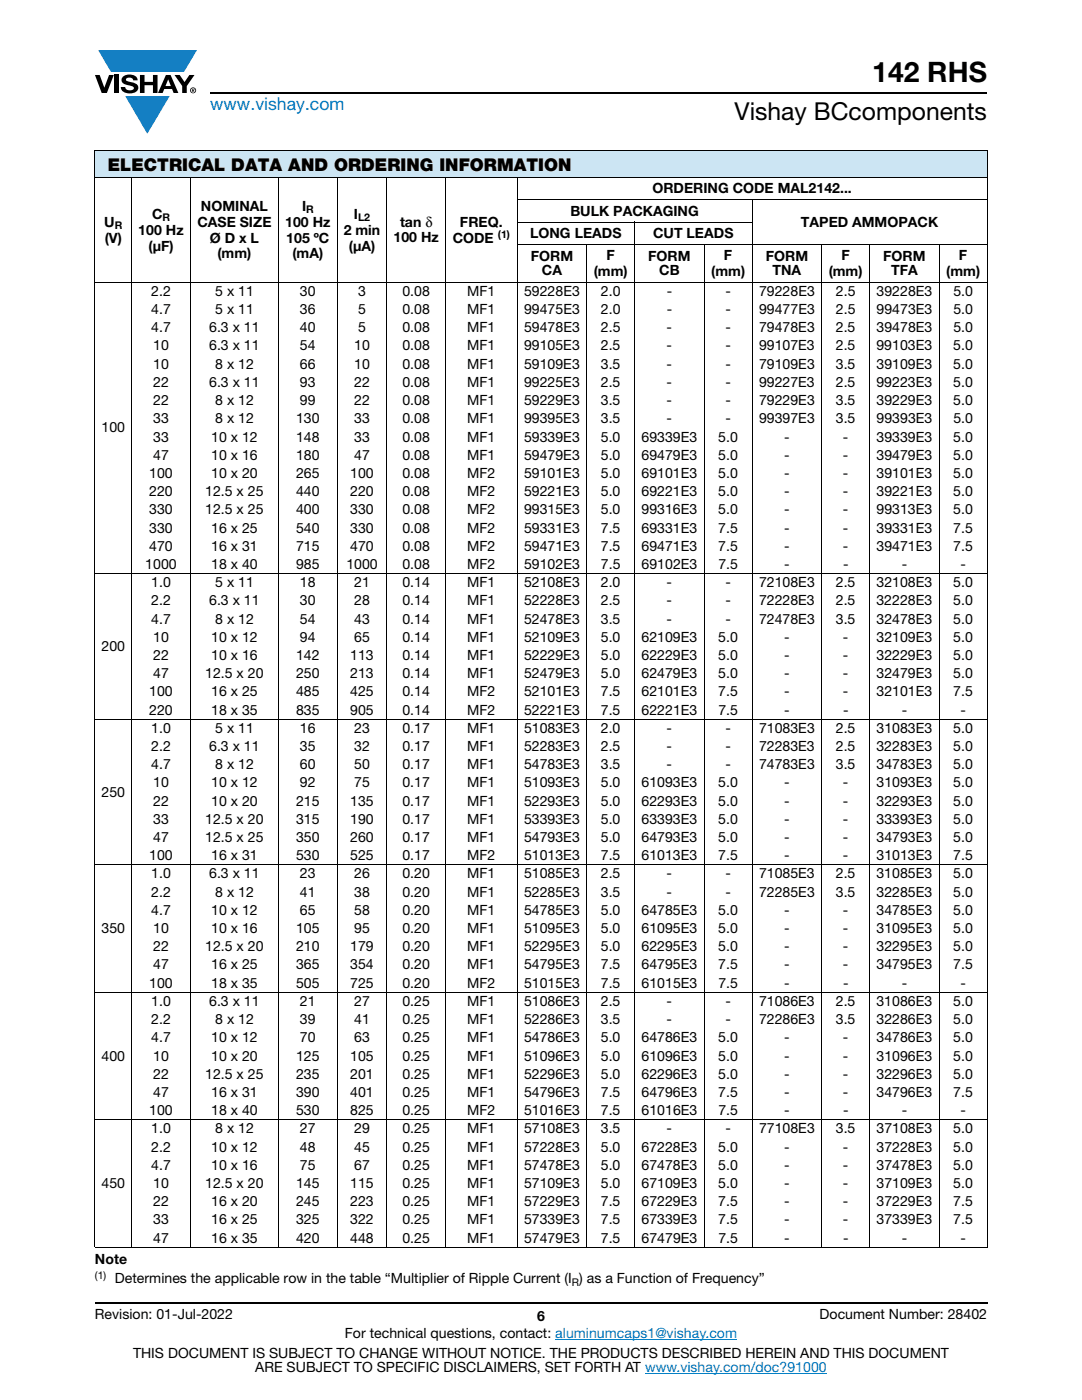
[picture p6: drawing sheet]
<svg xmlns="http://www.w3.org/2000/svg" width="216mm" height="279mm" viewBox="0 0 216 279" stroke-linecap="round" stroke-linejoin="round" font-family="sans-serif">
<defs><g id="words">
<text font-size="5.6" x="174.1" y="16.4">142 RHS</text>
<text font-size="4.9" x="146.6" y="24">Vishay BCcomponents</text>
<text font-size="3.5" fill="#007ec4" x="42" y="21.9">www.vishay.com</text>
<text font-size="3.5" x="21.5" y="34.1">ELECTRICAL DATA AND ORDERING INFORMATION</text>
<g font-size="2.8">
<text x="130.2" y="38.6">ORDERING CODE MAL2142...</text>
<text x="20.8" y="45.2">U</text>
<text x="27.6" y="46.8">100 Hz</text>
<text x="30.3" y="43.6">C</text>
<text x="39.4" y="45.2">CASE SIZE</text>
<text x="40.1" y="42.1">NOMINAL</text>
<text x="56.9" y="45.2">100 Hz</text>
<text x="60.3" y="42.1">I</text>
<text x="68.6" y="46.8">2 min</text>
<text x="70.6" y="43.6">I</text>
<text x="79.8" y="45.4">tan δ</text>
<text x="91.8" y="45.2">FREQ.</text>
<text x="105.8" y="47.4">LONG LEADS</text>
<text x="113.8" y="43">BULK PACKAGING</text>
<text x="130.3" y="47.4">CUT LEADS</text>
<text x="159.8" y="45.2">TAPED AMMOPACK</text>
<text x="20.9" y="48.4">(V)</text>
<text x="29.6" y="50">(μF)</text>
<text x="41.9" y="48.4">Ø D x L</text>
<text x="43.4" y="51.6">(mm)</text>
<text x="57.1" y="48.4">105 ºC</text>
<text x="58.4" y="51.6">(mA)</text>
<text x="69.6" y="50">(μA)</text>
<text x="78.5" y="48.2">100 Hz</text>
<text x="90.3" y="48.4">CODE</text>
<text x="105.9" y="52">FORM</text>
<text x="121" y="51.8">F</text>
<text x="129.3" y="52">FORM</text>
<text x="144.5" y="51.8">F</text>
<text x="152.8" y="52">FORM</text>
<text x="167.9" y="51.8">F</text>
<text x="176.2" y="52">FORM</text>
<text x="191.3" y="51.8">F</text>
<text x="30.2" y="59">2.2</text>
<text x="42.9" y="59">5 x 11</text>
<text x="59.9" y="59">30</text>
<text x="71.5" y="59">3</text>
<text x="80.3" y="59">0.08</text>
<text x="93.2" y="59">MF1</text>
<text x="104.6" y="59">59228E3</text>
<text x="108.1" y="54.8">CA</text>
<text x="118.5" y="55">(mm)</text>
<text x="119.9" y="59">2.0</text>
<text x="131.5" y="54.8">CB</text>
<text x="133" y="59">-</text>
<text x="141.9" y="55">(mm)</text>
<text x="144.8" y="59">-</text>
<text x="151.5" y="59">79228E3</text>
<text x="154.2" y="54.8">TNA</text>
<text x="165.4" y="55">(mm)</text>
<text x="166.8" y="59">2.5</text>
<text x="174.9" y="59">39228E3</text>
<text x="177.8" y="54.8">TFA</text>
<text x="188.8" y="55">(mm)</text>
<text x="190.2" y="59">5.0</text>
<text x="30.2" y="62.7">4.7</text>
<text x="42.9" y="62.7">5 x 11</text>
<text x="59.9" y="62.7">36</text>
<text x="71.5" y="62.7">5</text>
<text x="80.3" y="62.7">0.08</text>
<text x="93.2" y="62.7">MF1</text>
<text x="104.6" y="62.7">99475E3</text>
<text x="119.9" y="62.7">2.0</text>
<text x="133" y="62.7">-</text>
<text x="144.8" y="62.7">-</text>
<text x="151.5" y="62.7">99477E3</text>
<text x="166.8" y="62.7">2.5</text>
<text x="174.9" y="62.7">99473E3</text>
<text x="190.2" y="62.7">5.0</text>
<text x="30.2" y="66.3">4.7</text>
<text x="30.6" y="69.9">10</text>
<text x="41.7" y="69.9">6.3 x 11</text>
<text x="41.7" y="66.3">6.3 x 11</text>
<text x="59.9" y="69.9">54</text>
<text x="59.9" y="66.3">40</text>
<text x="70.7" y="69.9">10</text>
<text x="71.5" y="66.3">5</text>
<text x="80.3" y="69.9">0.08</text>
<text x="80.3" y="66.3">0.08</text>
<text x="93.2" y="69.9">MF1</text>
<text x="93.2" y="66.3">MF1</text>
<text x="104.6" y="69.9">99105E3</text>
<text x="104.6" y="66.3">59478E3</text>
<text x="119.9" y="69.9">2.5</text>
<text x="119.9" y="66.3">2.5</text>
<text x="133" y="69.9">-</text>
<text x="133" y="66.3">-</text>
<text x="144.7" y="69.9">-</text>
<text x="144.8" y="66.3">-</text>
<text x="151.5" y="69.9">99107E3</text>
<text x="151.5" y="66.3">79478E3</text>
<text x="166.8" y="69.9">2.5</text>
<text x="166.8" y="66.3">2.5</text>
<text x="174.9" y="69.9">99103E3</text>
<text x="174.9" y="66.3">39478E3</text>
<text x="190.2" y="69.9">5.0</text>
<text x="190.2" y="66.3">5.0</text>
<text x="30.6" y="73.6">10</text>
<text x="30.6" y="77.2">22</text>
<text x="41.7" y="77.2">6.3 x 11</text>
<text x="42.9" y="73.6">8 x 12</text>
<text x="59.9" y="77.2">93</text>
<text x="59.9" y="73.6">66</text>
<text x="70.7" y="77.2">22</text>
<text x="70.7" y="73.6">10</text>
<text x="80.3" y="77.2">0.08</text>
<text x="80.3" y="73.6">0.08</text>
<text x="93.2" y="77.2">MF1</text>
<text x="93.2" y="73.6">MF1</text>
<text x="104.6" y="77.2">99225E3</text>
<text x="104.6" y="73.6">59109E3</text>
<text x="119.9" y="77.2">2.5</text>
<text x="119.9" y="73.6">3.5</text>
<text x="133" y="77.2">-</text>
<text x="133" y="73.6">-</text>
<text x="144.7" y="77.2">-</text>
<text x="144.7" y="73.6">-</text>
<text x="151.5" y="77.2">99227E3</text>
<text x="151.5" y="73.6">79109E3</text>
<text x="166.8" y="77.2">2.5</text>
<text x="166.8" y="73.6">3.5</text>
<text x="174.9" y="77.2">99223E3</text>
<text x="174.9" y="73.6">39109E3</text>
<text x="190.2" y="77.2">5.0</text>
<text x="190.2" y="73.6">5.0</text>
<text x="30.6" y="80.8">22</text>
<text x="42.9" y="80.8">8 x 12</text>
<text x="59.9" y="80.8">99</text>
<text x="70.7" y="80.8">22</text>
<text x="80.3" y="80.8">0.08</text>
<text x="93.2" y="80.8">MF1</text>
<text x="104.6" y="80.8">59229E3</text>
<text x="119.9" y="80.8">3.5</text>
<text x="133" y="80.8">-</text>
<text x="144.7" y="80.8">-</text>
<text x="151.5" y="80.8">79229E3</text>
<text x="166.8" y="80.8">3.5</text>
<text x="174.9" y="80.8">39229E3</text>
<text x="190.2" y="80.8">5.0</text>
<text x="20.3" y="86.3">100</text>
<text x="30.6" y="84.5">33</text>
<text x="30.6" y="88.1">33</text>
<text x="42.1" y="88.1">10 x 12</text>
<text x="42.9" y="84.5">8 x 12</text>
<text x="59.1" y="88.1">148</text>
<text x="59.1" y="84.5">130</text>
<text x="70.7" y="88.1">33</text>
<text x="70.7" y="84.5">33</text>
<text x="80.3" y="88.1">0.08</text>
<text x="80.3" y="84.5">0.08</text>
<text x="93.2" y="88.1">MF1</text>
<text x="93.2" y="84.5">MF1</text>
<text x="104.6" y="88.1">59339E3</text>
<text x="104.6" y="84.5">99395E3</text>
<text x="119.9" y="88.1">5.0</text>
<text x="119.9" y="84.5">3.5</text>
<text x="128" y="88.1">69339E3</text>
<text x="133" y="84.5">-</text>
<text x="143.3" y="88.1">5.0</text>
<text x="144.7" y="84.5">-</text>
<text x="151.5" y="84.5">99397E3</text>
<text x="156.5" y="88.1">-</text>
<text x="166.8" y="84.5">3.5</text>
<text x="168.2" y="88.1">-</text>
<text x="174.9" y="84.5">99393E3</text>
<text x="174.9" y="88.1">39339E3</text>
<text x="190.2" y="88.1">5.0</text>
<text x="190.2" y="84.5">5.0</text>
<text x="29.8" y="95.4">100</text>
<text x="30.6" y="91.7">47</text>
<text x="42.1" y="95.4">10 x 20</text>
<text x="42.1" y="91.7">10 x 16</text>
<text x="59.1" y="91.7">180</text>
<text x="59.1" y="95.4">265</text>
<text x="69.9" y="95.4">100</text>
<text x="70.7" y="91.7">47</text>
<text x="80.3" y="95.4">0.08</text>
<text x="80.3" y="91.7">0.08</text>
<text x="93.2" y="91.7">MF1</text>
<text x="93.2" y="95.4">MF2</text>
<text x="104.6" y="95.4">59101E3</text>
<text x="104.6" y="91.7">59479E3</text>
<text x="119.9" y="95.4">5.0</text>
<text x="119.9" y="91.7">5.0</text>
<text x="128" y="95.4">69101E3</text>
<text x="128" y="91.7">69479E3</text>
<text x="143.3" y="95.4">5.0</text>
<text x="143.3" y="91.7">5.0</text>
<text x="156.5" y="91.7">-</text>
<text x="156.5" y="95.4">-</text>
<text x="168.2" y="95.4">-</text>
<text x="168.2" y="91.7">-</text>
<text x="174.9" y="91.7">39479E3</text>
<text x="174.9" y="95.4">39101E3</text>
<text x="190.2" y="91.7">5.0</text>
<text x="190.2" y="95.4">5.0</text>
<text x="29.8" y="99">220</text>
<text x="41" y="99">12.5 x 25</text>
<text x="59.1" y="99">440</text>
<text x="69.9" y="99">220</text>
<text x="80.3" y="99">0.08</text>
<text x="93.2" y="99">MF2</text>
<text x="104.6" y="99">59221E3</text>
<text x="119.9" y="99">5.0</text>
<text x="128" y="99">69221E3</text>
<text x="143.3" y="99">5.0</text>
<text x="156.5" y="99">-</text>
<text x="168.2" y="99">-</text>
<text x="174.9" y="99">39221E3</text>
<text x="190.2" y="99">5.0</text>
<text x="29.8" y="102.6">330</text>
<text x="29.8" y="106.3">330</text>
<text x="41" y="102.6">12.5 x 25</text>
<text x="42.1" y="106.3">16 x 25</text>
<text x="59.1" y="106.3">540</text>
<text x="59.1" y="102.6">400</text>
<text x="69.9" y="106.3">330</text>
<text x="69.9" y="102.6">330</text>
<text x="80.3" y="106.3">0.08</text>
<text x="80.3" y="102.6">0.08</text>
<text x="93.2" y="106.3">MF2</text>
<text x="93.2" y="102.6">MF2</text>
<text x="104.6" y="106.3">59331E3</text>
<text x="104.6" y="102.6">99315E3</text>
<text x="119.9" y="106.3">7.5</text>
<text x="119.9" y="102.6">5.0</text>
<text x="128" y="106.3">69331E3</text>
<text x="128" y="102.6">99316E3</text>
<text x="143.3" y="106.3">7.5</text>
<text x="143.3" y="102.6">5.0</text>
<text x="156.5" y="106.3">-</text>
<text x="156.5" y="102.6">-</text>
<text x="168.2" y="106.3">-</text>
<text x="168.2" y="102.6">-</text>
<text x="174.9" y="106.3">39331E3</text>
<text x="174.9" y="102.6">99313E3</text>
<text x="190.2" y="106.3">7.5</text>
<text x="190.2" y="102.6">5.0</text>
<text x="29" y="113.5">1000</text>
<text x="29.8" y="109.9">470</text>
<text x="42.1" y="109.9">16 x 31</text>
<text x="42.1" y="113.5">18 x 40</text>
<text x="59.1" y="109.9">715</text>
<text x="59.1" y="113.5">985</text>
<text x="69.1" y="113.5">1000</text>
<text x="69.9" y="109.9">470</text>
<text x="80.3" y="109.9">0.08</text>
<text x="80.3" y="113.5">0.08</text>
<text x="93.2" y="109.9">MF2</text>
<text x="93.2" y="113.5">MF2</text>
<text x="104.6" y="109.9">59471E3</text>
<text x="104.6" y="113.5">59102E3</text>
<text x="119.9" y="109.9">7.5</text>
<text x="119.9" y="113.5">7.5</text>
<text x="128" y="109.9">69471E3</text>
<text x="128" y="113.5">69102E3</text>
<text x="143.3" y="109.9">7.5</text>
<text x="143.3" y="113.5">7.5</text>
<text x="156.5" y="109.9">-</text>
<text x="156.5" y="113.5">-</text>
<text x="168.2" y="109.9">-</text>
<text x="168.2" y="113.5">-</text>
<text x="174.9" y="109.9">39471E3</text>
<text x="179.9" y="113.5">-</text>
<text x="190.2" y="109.9">7.5</text>
<text x="191.6" y="113.5">-</text>
<text x="30.2" y="117.2">1.0</text>
<text x="42.9" y="117.2">5 x 11</text>
<text x="59.9" y="117.2">18</text>
<text x="70.7" y="117.2">21</text>
<text x="80.3" y="117.2">0.14</text>
<text x="93.2" y="117.2">MF1</text>
<text x="104.6" y="117.2">52108E3</text>
<text x="119.9" y="117.2">2.0</text>
<text x="133" y="117.2">-</text>
<text x="144.7" y="117.2">-</text>
<text x="151.5" y="117.2">72108E3</text>
<text x="166.8" y="117.2">2.5</text>
<text x="174.9" y="117.2">32108E3</text>
<text x="190.2" y="117.2">5.0</text>
<text x="30.2" y="120.8">2.2</text>
<text x="30.2" y="124.4">4.7</text>
<text x="41.7" y="120.8">6.3 x 11</text>
<text x="42.9" y="124.4">8 x 12</text>
<text x="59.9" y="120.8">30</text>
<text x="59.9" y="124.4">54</text>
<text x="70.7" y="120.8">28</text>
<text x="70.7" y="124.4">43</text>
<text x="80.3" y="120.8">0.14</text>
<text x="80.3" y="124.4">0.14</text>
<text x="93.2" y="120.8">MF1</text>
<text x="93.2" y="124.4">MF1</text>
<text x="104.6" y="120.8">52228E3</text>
<text x="104.6" y="124.4">52478E3</text>
<text x="119.9" y="120.8">2.5</text>
<text x="119.9" y="124.4">3.5</text>
<text x="133" y="120.8">-</text>
<text x="133" y="124.4">-</text>
<text x="144.7" y="120.8">-</text>
<text x="144.7" y="124.4">-</text>
<text x="151.5" y="120.8">72228E3</text>
<text x="151.5" y="124.4">72478E3</text>
<text x="166.8" y="120.8">2.5</text>
<text x="166.8" y="124.4">3.5</text>
<text x="174.9" y="120.8">32228E3</text>
<text x="174.9" y="124.4">32478E3</text>
<text x="190.2" y="120.8">5.0</text>
<text x="190.2" y="124.4">5.0</text>
<text x="20.3" y="129.9">200</text>
<text x="30.6" y="128.1">10</text>
<text x="30.6" y="131.7">22</text>
<text x="42.1" y="128.1">10 x 12</text>
<text x="42.1" y="131.7">10 x 16</text>
<text x="59.1" y="131.7">142</text>
<text x="59.9" y="128.1">94</text>
<text x="69.9" y="131.7">113</text>
<text x="70.7" y="128.1">65</text>
<text x="80.3" y="131.7">0.14</text>
<text x="80.3" y="128.1">0.14</text>
<text x="93.2" y="128.1">MF1</text>
<text x="93.2" y="131.7">MF1</text>
<text x="104.6" y="131.7">52229E3</text>
<text x="104.6" y="128.1">52109E3</text>
<text x="119.9" y="131.7">5.0</text>
<text x="119.9" y="128.1">5.0</text>
<text x="128" y="131.7">62229E3</text>
<text x="128" y="128.1">62109E3</text>
<text x="143.3" y="131.7">5.0</text>
<text x="143.3" y="128.1">5.0</text>
<text x="156.5" y="131.7">-</text>
<text x="156.5" y="128.1">-</text>
<text x="168.2" y="131.7">-</text>
<text x="168.2" y="128.1">-</text>
<text x="174.9" y="131.7">32229E3</text>
<text x="174.9" y="128.1">32109E3</text>
<text x="190.2" y="131.7">5.0</text>
<text x="190.2" y="128.1">5.0</text>
<text x="30.6" y="135.3">47</text>
<text x="41" y="135.3">12.5 x 20</text>
<text x="59.1" y="135.3">250</text>
<text x="69.9" y="135.3">213</text>
<text x="80.3" y="135.3">0.14</text>
<text x="93.2" y="135.3">MF1</text>
<text x="104.6" y="135.3">52479E3</text>
<text x="119.9" y="135.3">5.0</text>
<text x="128" y="135.3">62479E3</text>
<text x="143.3" y="135.3">5.0</text>
<text x="156.5" y="135.3">-</text>
<text x="168.2" y="135.3">-</text>
<text x="174.9" y="135.3">32479E3</text>
<text x="190.2" y="135.3">5.0</text>
<text x="29.8" y="139">100</text>
<text x="29.8" y="142.6">220</text>
<text x="42.1" y="139">16 x 25</text>
<text x="42.1" y="142.6">18 x 35</text>
<text x="59.1" y="139">485</text>
<text x="59.1" y="142.6">835</text>
<text x="69.9" y="139">425</text>
<text x="69.9" y="142.6">905</text>
<text x="80.3" y="139">0.14</text>
<text x="80.3" y="142.6">0.14</text>
<text x="93.2" y="139">MF2</text>
<text x="93.2" y="142.6">MF2</text>
<text x="104.6" y="139">52101E3</text>
<text x="104.6" y="142.6">52221E3</text>
<text x="119.9" y="139">7.5</text>
<text x="119.9" y="142.6">7.5</text>
<text x="128" y="139">62101E3</text>
<text x="128" y="142.6">62221E3</text>
<text x="143.3" y="139">7.5</text>
<text x="143.3" y="142.6">7.5</text>
<text x="156.5" y="139">-</text>
<text x="156.5" y="142.6">-</text>
<text x="168.2" y="139">-</text>
<text x="168.2" y="142.6">-</text>
<text x="174.9" y="139">32101E3</text>
<text x="179.9" y="142.6">-</text>
<text x="190.2" y="139">7.5</text>
<text x="191.6" y="142.6">-</text>
<text x="30.2" y="146.2">1.0</text>
<text x="30.2" y="149.9">2.2</text>
<text x="41.7" y="149.9">6.3 x 11</text>
<text x="42.9" y="146.2">5 x 11</text>
<text x="59.9" y="146.2">16</text>
<text x="59.9" y="149.9">35</text>
<text x="70.7" y="149.9">32</text>
<text x="70.7" y="146.2">23</text>
<text x="80.3" y="149.9">0.17</text>
<text x="80.3" y="146.2">0.17</text>
<text x="93.2" y="149.9">MF1</text>
<text x="93.2" y="146.2">MF1</text>
<text x="104.6" y="149.9">52283E3</text>
<text x="104.6" y="146.2">51083E3</text>
<text x="119.9" y="149.9">2.5</text>
<text x="119.9" y="146.2">2.0</text>
<text x="133" y="149.9">-</text>
<text x="133" y="146.2">-</text>
<text x="144.7" y="149.9">-</text>
<text x="144.7" y="146.2">-</text>
<text x="151.5" y="149.9">72283E3</text>
<text x="151.5" y="146.2">71083E3</text>
<text x="166.8" y="149.9">2.5</text>
<text x="166.8" y="146.2">2.5</text>
<text x="174.9" y="149.9">32283E3</text>
<text x="174.9" y="146.2">31083E3</text>
<text x="190.2" y="149.9">5.0</text>
<text x="190.2" y="146.2">5.0</text>
<text x="30.2" y="153.5">4.7</text>
<text x="42.9" y="153.5">8 x 12</text>
<text x="59.9" y="153.5">60</text>
<text x="70.7" y="153.5">50</text>
<text x="80.3" y="153.5">0.17</text>
<text x="93.2" y="153.5">MF1</text>
<text x="104.6" y="153.5">54783E3</text>
<text x="119.9" y="153.5">3.5</text>
<text x="133" y="153.5">-</text>
<text x="144.7" y="153.5">-</text>
<text x="151.5" y="153.5">74783E3</text>
<text x="166.8" y="153.5">3.5</text>
<text x="174.9" y="153.5">34783E3</text>
<text x="190.2" y="153.5">5.0</text>
<text x="20.3" y="159">250</text>
<text x="30.6" y="157.1">10</text>
<text x="30.6" y="160.8">22</text>
<text x="42.1" y="157.1">10 x 12</text>
<text x="42.1" y="160.8">10 x 20</text>
<text x="59.1" y="160.8">215</text>
<text x="59.9" y="157.1">92</text>
<text x="69.9" y="160.8">135</text>
<text x="70.7" y="157.1">75</text>
<text x="80.3" y="160.8">0.17</text>
<text x="80.3" y="157.1">0.17</text>
<text x="93.2" y="157.1">MF1</text>
<text x="93.2" y="160.8">MF1</text>
<text x="104.6" y="160.8">52293E3</text>
<text x="104.6" y="157.1">51093E3</text>
<text x="119.9" y="160.8">5.0</text>
<text x="119.9" y="157.1">5.0</text>
<text x="128" y="160.8">62293E3</text>
<text x="128" y="157.1">61093E3</text>
<text x="143.3" y="160.8">5.0</text>
<text x="143.3" y="157.1">5.0</text>
<text x="156.5" y="160.8">-</text>
<text x="156.5" y="157.1">-</text>
<text x="168.2" y="160.8">-</text>
<text x="168.2" y="157.1">-</text>
<text x="174.9" y="160.8">32293E3</text>
<text x="174.9" y="157.1">31093E3</text>
<text x="190.2" y="160.8">5.0</text>
<text x="190.2" y="157.1">5.0</text>
<text x="30.6" y="164.4">33</text>
<text x="41" y="164.4">12.5 x 20</text>
<text x="59.1" y="164.4">315</text>
<text x="69.9" y="164.4">190</text>
<text x="80.3" y="164.4">0.17</text>
<text x="93.2" y="164.4">MF1</text>
<text x="104.6" y="164.4">53393E3</text>
<text x="119.9" y="164.4">5.0</text>
<text x="128" y="164.4">63393E3</text>
<text x="143.3" y="164.4">5.0</text>
<text x="156.5" y="164.4">-</text>
<text x="168.2" y="164.4">-</text>
<text x="174.9" y="164.4">33393E3</text>
<text x="190.2" y="164.4">5.0</text>
<text x="29.8" y="171.7">100</text>
<text x="30.6" y="168">47</text>
<text x="41" y="168">12.5 x 25</text>
<text x="42.1" y="171.7">16 x 31</text>
<text x="59.1" y="171.7">530</text>
<text x="59.1" y="168">350</text>
<text x="69.9" y="171.7">525</text>
<text x="69.9" y="168">260</text>
<text x="80.3" y="171.7">0.17</text>
<text x="80.3" y="168">0.17</text>
<text x="93.2" y="171.7">MF2</text>
<text x="93.2" y="168">MF1</text>
<text x="104.6" y="171.7">51013E3</text>
<text x="104.6" y="168">54793E3</text>
<text x="119.9" y="171.7">7.5</text>
<text x="119.9" y="168">5.0</text>
<text x="128" y="171.7">61013E3</text>
<text x="128" y="168">64793E3</text>
<text x="143.3" y="171.7">7.5</text>
<text x="143.3" y="168">5.0</text>
<text x="156.5" y="171.7">-</text>
<text x="156.5" y="168">-</text>
<text x="168.2" y="171.7">-</text>
<text x="168.2" y="168">-</text>
<text x="174.9" y="171.7">31013E3</text>
<text x="174.9" y="168">34793E3</text>
<text x="190.2" y="171.7">7.5</text>
<text x="190.2" y="168">5.0</text>
<text x="30.2" y="175.3">1.0</text>
<text x="30.2" y="178.9">2.2</text>
<text x="41.7" y="175.3">6.3 x 11</text>
<text x="42.9" y="178.9">8 x 12</text>
<text x="59.9" y="175.3">23</text>
<text x="59.9" y="178.9">41</text>
<text x="70.7" y="175.3">26</text>
<text x="70.7" y="178.9">38</text>
<text x="80.3" y="175.3">0.20</text>
<text x="80.3" y="178.9">0.20</text>
<text x="93.2" y="175.3">MF1</text>
<text x="93.2" y="178.9">MF1</text>
<text x="104.6" y="175.3">51085E3</text>
<text x="104.6" y="178.9">52285E3</text>
<text x="119.9" y="175.3">2.5</text>
<text x="119.9" y="178.9">3.5</text>
<text x="133" y="175.3">-</text>
<text x="133" y="178.9">-</text>
<text x="144.7" y="175.3">-</text>
<text x="144.7" y="178.9">-</text>
<text x="151.5" y="175.3">71085E3</text>
<text x="151.5" y="178.9">72285E3</text>
<text x="166.8" y="175.3">2.5</text>
<text x="166.8" y="178.9">3.5</text>
<text x="174.9" y="175.3">31085E3</text>
<text x="174.9" y="178.9">32285E3</text>
<text x="190.2" y="175.3">5.0</text>
<text x="190.2" y="178.9">5.0</text>
<text x="30.2" y="182.6">4.7</text>
<text x="42.1" y="182.6">10 x 12</text>
<text x="59.9" y="182.6">65</text>
<text x="70.7" y="182.6">58</text>
<text x="80.3" y="182.6">0.20</text>
<text x="93.2" y="182.6">MF1</text>
<text x="104.6" y="182.6">54785E3</text>
<text x="119.9" y="182.6">5.0</text>
<text x="128" y="182.6">64785E3</text>
<text x="143.3" y="182.6">5.0</text>
<text x="156.5" y="182.6">-</text>
<text x="168.2" y="182.6">-</text>
<text x="174.9" y="182.6">34785E3</text>
<text x="190.2" y="182.6">5.0</text>
<text x="20.3" y="186.2">350</text>
<text x="30.6" y="186.2">10</text>
<text x="30.6" y="189.8">22</text>
<text x="41" y="189.8">12.5 x 20</text>
<text x="42.1" y="186.2">10 x 16</text>
<text x="59.1" y="186.2">105</text>
<text x="59.1" y="189.8">210</text>
<text x="69.9" y="189.8">179</text>
<text x="70.7" y="186.2">95</text>
<text x="80.3" y="186.2">0.20</text>
<text x="80.3" y="189.8">0.20</text>
<text x="93.2" y="186.2">MF1</text>
<text x="93.2" y="189.8">MF1</text>
<text x="104.6" y="186.2">51095E3</text>
<text x="104.6" y="189.8">52295E3</text>
<text x="119.9" y="186.2">5.0</text>
<text x="119.9" y="189.8">5.0</text>
<text x="128" y="186.2">61095E3</text>
<text x="128" y="189.8">62295E3</text>
<text x="143.3" y="186.2">5.0</text>
<text x="143.3" y="189.8">5.0</text>
<text x="156.5" y="186.2">-</text>
<text x="156.5" y="189.8">-</text>
<text x="168.2" y="186.2">-</text>
<text x="168.2" y="189.8">-</text>
<text x="174.9" y="186.2">31095E3</text>
<text x="174.9" y="189.8">32295E3</text>
<text x="190.2" y="186.2">5.0</text>
<text x="190.2" y="189.8">5.0</text>
<text x="29.8" y="197.1">100</text>
<text x="30.6" y="193.5">47</text>
<text x="42.1" y="193.5">16 x 25</text>
<text x="42.1" y="197.1">18 x 35</text>
<text x="59.1" y="193.5">365</text>
<text x="59.1" y="197.1">505</text>
<text x="69.9" y="193.5">354</text>
<text x="69.9" y="197.1">725</text>
<text x="80.3" y="193.5">0.20</text>
<text x="80.3" y="197.1">0.20</text>
<text x="93.2" y="193.5">MF1</text>
<text x="93.2" y="197.1">MF2</text>
<text x="104.6" y="193.5">54795E3</text>
<text x="104.6" y="197.1">51015E3</text>
<text x="119.9" y="193.5">7.5</text>
<text x="119.9" y="197.1">7.5</text>
<text x="128" y="193.5">64795E3</text>
<text x="128" y="197.1">61015E3</text>
<text x="143.3" y="193.5">7.5</text>
<text x="143.3" y="197.1">7.5</text>
<text x="156.5" y="193.5">-</text>
<text x="156.5" y="197.1">-</text>
<text x="168.2" y="193.5">-</text>
<text x="168.2" y="197.1">-</text>
<text x="174.9" y="193.5">34795E3</text>
<text x="179.9" y="197.1">-</text>
<text x="190.2" y="193.5">7.5</text>
<text x="191.6" y="197.1">-</text>
<text x="30.2" y="200.7">1.0</text>
<text x="41.7" y="200.7">6.3 x 11</text>
<text x="59.9" y="200.7">21</text>
<text x="70.7" y="200.7">27</text>
<text x="80.3" y="200.7">0.25</text>
<text x="93.2" y="200.7">MF1</text>
<text x="104.6" y="200.7">51086E3</text>
<text x="119.9" y="200.7">2.5</text>
<text x="133" y="200.7">-</text>
<text x="144.7" y="200.7">-</text>
<text x="151.5" y="200.7">71086E3</text>
<text x="166.8" y="200.7">2.5</text>
<text x="174.9" y="200.7">31086E3</text>
<text x="190.2" y="200.7">5.0</text>
<text x="30.2" y="204.4">2.2</text>
<text x="30.2" y="208">4.7</text>
<text x="42.1" y="208">10 x 12</text>
<text x="42.9" y="204.4">8 x 12</text>
<text x="59.9" y="208">70</text>
<text x="59.9" y="204.4">39</text>
<text x="70.7" y="208">63</text>
<text x="70.7" y="204.4">41</text>
<text x="80.3" y="208">0.25</text>
<text x="80.3" y="204.4">0.25</text>
<text x="93.2" y="208">MF1</text>
<text x="93.2" y="204.4">MF1</text>
<text x="104.6" y="208">54786E3</text>
<text x="104.6" y="204.4">52286E3</text>
<text x="119.9" y="208">5.0</text>
<text x="119.9" y="204.4">3.5</text>
<text x="128" y="208">64786E3</text>
<text x="133" y="204.4">-</text>
<text x="143.3" y="208">5.0</text>
<text x="144.7" y="204.4">-</text>
<text x="151.5" y="204.4">72286E3</text>
<text x="156.5" y="208">-</text>
<text x="166.8" y="204.4">3.5</text>
<text x="168.2" y="208">-</text>
<text x="174.9" y="204.4">32286E3</text>
<text x="174.9" y="208">34786E3</text>
<text x="190.2" y="208">5.0</text>
<text x="190.2" y="204.4">5.0</text>
<text x="20.3" y="211.7">400</text>
<text x="30.6" y="211.7">10</text>
<text x="30.6" y="215.3">22</text>
<text x="41" y="215.3">12.5 x 25</text>
<text x="42.1" y="211.7">10 x 20</text>
<text x="59.1" y="211.7">125</text>
<text x="59.1" y="215.3">235</text>
<text x="69.9" y="211.7">105</text>
<text x="69.9" y="215.3">201</text>
<text x="80.3" y="211.7">0.25</text>
<text x="80.3" y="215.3">0.25</text>
<text x="93.2" y="211.7">MF1</text>
<text x="93.2" y="215.3">MF1</text>
<text x="104.6" y="211.7">51096E3</text>
<text x="104.6" y="215.3">52296E3</text>
<text x="119.9" y="211.7">5.0</text>
<text x="119.9" y="215.3">5.0</text>
<text x="128" y="211.7">61096E3</text>
<text x="128" y="215.3">62296E3</text>
<text x="143.3" y="211.7">5.0</text>
<text x="143.3" y="215.3">5.0</text>
<text x="156.5" y="211.7">-</text>
<text x="156.5" y="215.3">-</text>
<text x="168.2" y="211.7">-</text>
<text x="168.2" y="215.3">-</text>
<text x="174.9" y="211.7">31096E3</text>
<text x="174.9" y="215.3">32296E3</text>
<text x="190.2" y="211.7">5.0</text>
<text x="190.2" y="215.3">5.0</text>
<text x="30.6" y="218.9">47</text>
<text x="42.1" y="218.9">16 x 31</text>
<text x="59.1" y="218.9">390</text>
<text x="69.9" y="218.9">401</text>
<text x="80.3" y="218.9">0.25</text>
<text x="93.2" y="218.9">MF1</text>
<text x="104.6" y="218.9">54796E3</text>
<text x="119.9" y="218.9">7.5</text>
<text x="128" y="218.9">64796E3</text>
<text x="143.3" y="218.9">7.5</text>
<text x="156.5" y="218.9">-</text>
<text x="168.2" y="218.9">-</text>
<text x="174.9" y="218.9">34796E3</text>
<text x="190.2" y="218.9">7.5</text>
<text x="29.8" y="222.6">100</text>
<text x="30.2" y="226.2">1.0</text>
<text x="42.1" y="222.6">18 x 40</text>
<text x="42.9" y="226.2">8 x 12</text>
<text x="59.1" y="222.6">530</text>
<text x="59.9" y="226.2">27</text>
<text x="69.9" y="222.6">825</text>
<text x="70.7" y="226.2">29</text>
<text x="80.3" y="226.2">0.25</text>
<text x="80.3" y="222.6">0.25</text>
<text x="93.2" y="226.2">MF1</text>
<text x="93.2" y="222.6">MF2</text>
<text x="104.6" y="226.2">57108E3</text>
<text x="104.6" y="222.6">51016E3</text>
<text x="119.9" y="226.2">3.5</text>
<text x="119.9" y="222.6">7.5</text>
<text x="128" y="222.6">61016E3</text>
<text x="133" y="226.2">-</text>
<text x="143.3" y="222.6">7.5</text>
<text x="144.7" y="226.2">-</text>
<text x="151.5" y="226.2">77108E3</text>
<text x="156.5" y="222.6">-</text>
<text x="166.8" y="226.2">3.5</text>
<text x="168.2" y="222.6">-</text>
<text x="174.9" y="226.2">37108E3</text>
<text x="179.9" y="222.6">-</text>
<text x="190.2" y="226.2">5.0</text>
<text x="191.6" y="222.6">-</text>
<text x="30.2" y="229.8">2.2</text>
<text x="30.2" y="233.5">4.7</text>
<text x="42.1" y="229.8">10 x 12</text>
<text x="42.1" y="233.5">10 x 16</text>
<text x="59.9" y="229.8">48</text>
<text x="59.9" y="233.5">75</text>
<text x="70.7" y="229.8">45</text>
<text x="70.7" y="233.5">67</text>
<text x="80.3" y="229.8">0.25</text>
<text x="80.3" y="233.5">0.25</text>
<text x="93.2" y="229.8">MF1</text>
<text x="93.2" y="233.5">MF1</text>
<text x="104.6" y="229.8">57228E3</text>
<text x="104.6" y="233.5">57478E3</text>
<text x="119.9" y="229.8">5.0</text>
<text x="119.9" y="233.5">5.0</text>
<text x="128" y="229.8">67228E3</text>
<text x="128" y="233.5">67478E3</text>
<text x="143.3" y="229.8">5.0</text>
<text x="143.3" y="233.5">5.0</text>
<text x="156.5" y="229.8">-</text>
<text x="156.5" y="233.5">-</text>
<text x="168.2" y="229.8">-</text>
<text x="168.2" y="233.5">-</text>
<text x="174.9" y="229.8">37228E3</text>
<text x="174.9" y="233.5">37478E3</text>
<text x="190.2" y="229.8">5.0</text>
<text x="190.2" y="233.5">5.0</text>
<text x="20.3" y="237.1">450</text>
<text x="30.6" y="237.1">10</text>
<text x="41" y="237.1">12.5 x 20</text>
<text x="59.1" y="237.1">145</text>
<text x="69.9" y="237.1">115</text>
<text x="80.3" y="237.1">0.25</text>
<text x="93.2" y="237.1">MF1</text>
<text x="104.6" y="237.1">57109E3</text>
<text x="119.9" y="237.1">5.0</text>
<text x="128" y="237.1">67109E3</text>
<text x="143.3" y="237.1">5.0</text>
<text x="156.5" y="237.1">-</text>
<text x="168.2" y="237.1">-</text>
<text x="174.9" y="237.1">37109E3</text>
<text x="190.2" y="237.1">5.0</text>
<text x="30.6" y="240.7">22</text>
<text x="30.6" y="244.4">33</text>
<text x="42.1" y="240.7">16 x 20</text>
<text x="42.1" y="244.4">16 x 25</text>
<text x="59.1" y="240.7">245</text>
<text x="59.1" y="244.4">325</text>
<text x="69.9" y="240.7">223</text>
<text x="69.9" y="244.4">322</text>
<text x="80.3" y="240.7">0.25</text>
<text x="80.3" y="244.4">0.25</text>
<text x="93.2" y="240.7">MF1</text>
<text x="93.2" y="244.4">MF1</text>
<text x="104.6" y="240.7">57229E3</text>
<text x="104.6" y="244.4">57339E3</text>
<text x="119.9" y="240.7">7.5</text>
<text x="119.9" y="244.4">7.5</text>
<text x="128" y="240.7">67229E3</text>
<text x="128" y="244.4">67339E3</text>
<text x="143.3" y="240.7">7.5</text>
<text x="143.3" y="244.4">7.5</text>
<text x="156.5" y="240.7">-</text>
<text x="156.5" y="244.4">-</text>
<text x="168.2" y="240.7">-</text>
<text x="168.2" y="244.4">-</text>
<text x="174.9" y="240.7">37229E3</text>
<text x="174.9" y="244.4">37339E3</text>
<text x="190.2" y="240.7">7.5</text>
<text x="190.2" y="244.4">7.5</text>
<text x="30.6" y="248">47</text>
<text x="42.1" y="248">16 x 35</text>
<text x="59.1" y="248">420</text>
<text x="69.9" y="248">448</text>
<text x="80.3" y="248">0.25</text>
<text x="93.2" y="248">MF1</text>
<text x="104.6" y="248">57479E3</text>
<text x="119.9" y="248">7.5</text>
<text x="128" y="248">67479E3</text>
<text x="143.3" y="248">7.5</text>
<text x="156.5" y="248">-</text>
<text x="168.2" y="248">-</text>
<text x="179.9" y="248">-</text>
<text x="191.6" y="248">-</text>
<text x="18.9" y="252.2">Note</text>
<text x="22.9" y="256.1">Determines the applicable row in the table “Multiplier of Ripple Current (I ) as a Function of Frequency”</text>
<text x="18.9" y="263.3">Revision: 01-Jul-2022</text>
<text x="107.2" y="263.6">6</text>
<text x="163.6" y="263.3">Document Number: 28402</text>
<text x="68.8" y="267.1">For technical questions, contact: aluminumcaps1@vishay.com</text>
<text x="26.5" y="271">THIS DOCUMENT IS SUBJECT TO CHANGE WITHOUT NOTICE. THE PRODUCTS DESCRIBED HEREIN AND THIS DOCUMENT</text>
<text x="50.9" y="273.8">ARE SUBJECT TO SPECIFIC DISCLAIMERS, SET FORTH AT www.vishay.com/doc?91000</text>
</g>
<g font-size="2.1">
<text x="22.9" y="45.7">R</text>
<text x="32.4" y="44.2">R</text>
<text x="61.1" y="42.6">R</text>
<text x="71.4" y="44.2">L2</text>
<text x="99.3" y="47.6">(1)</text>
<text x="18.9" y="255.2">(1)</text>
<text x="114.1" y="256.6">R</text>
</g>
</g></defs>
<g fill="#147fc3">
<path d="M19.6 10h19.7l-2.6 4.3h-1.1h-13.5z"/>
<path d="M25 19.2h8.9l-4.5 7.5z"/>
</g>
<g fill="#000">
<path d="M18.9 15h1l.9 2.5 1-2.5h.9l-1.4 3.6h-1zM22.9 15h.9v3.6h-.9zM24.6 15.3a2.1 2.1 0 0 1 2.8 .3l.1 .4h-.9a.79 .79 0 0 0-.7-.5 .79 .79 0 0 0-.8 .4l.3 .3 1 .2a1.08 1.08 0 0 1 1.2 1 1.08 1.08 0 0 1-1.1 1.2 1.73 1.73 0 0 1-2.4-1.2h.9a.96 .96 0 0 0 .8 .6 .96 .96 0 0 0 .9-.4 1.31 1.31 0 0 0-1.2-.6 1.03 1.03 0 0 1-1.1-.6 1.03 1.03 0 0 1 .2-1.1zM27.9 15h.9v1.3h1.7v-1.3h.9v3.6h-.9v-1.6h-1.7v1.6h-.9zM34.8 15h1.1l.9 1.4 1-1.4h1l-1.5 2.2v1.4h-.9v-1.4z"/>
<path d="M33.6 15.9l.5 1.3h-1.1zM33.1 15l-1.6 3.6h1l.3-.8h1.5l.3 .8h1l-1.6-3.6z"/>
<path d="M38.4 17.8h.2v.2h-.2zM38.3 17.7v.7h.1v-.3l.4 .3-.2-.3 .2-.2-.1-.2z"/>
<path d="M38.1 18a.46 .46 0 0 1 .9 0 .46 .46 0 0 1-.9 0zM37.9 18a.6 .6 0 0 0 1.2 0 .6 .6 0 0 0-1.2 0z"/>
</g>
<path d="M42 18.6h155M18.9 260h178.1" fill="none" stroke="#000" stroke-width=".36"/>
<path d="M110.8 267.3h36.3M128.7 274h36.3" fill="none" stroke="#007ec4" stroke-width=".2"/>
<path d="M18.9 30h178.1v5.5h-178.1z" fill="#cce5f3"/>
<g fill="none" stroke="#000" stroke-width=".2">
<path d="M18.9 30h178.1M18.9 35.5h178.1M18.9 30.1v218.7M26.3 35.4v213.6M38 35.4v213.6M55.6 35.4v213.6M67.3 35.4v213.6M77.2 35.4v213.6M88.9 35.4v213.6M103.1 39.9h93.9M103.2 35.4v213.6M150.1 39.8v209.2"/>
<path d="M197 30.1v218.7M18.9 56.3h178.1M103.1 44.3h47.1M103.1 48.7h93.9M117.1 48.6v200.4M126.6 44.2v204.8M140.5 48.6v200.4M164 48.6v200.4M173.5 48.6v200.4M187.4 48.6v200.4M18.9 114.4h178.1M18.9 143.5h178.1"/>
<path d="M18.9 172.6h178.1M18.9 198h178.1M18.9 223.5h178.1M18.9 248.9h178.1"/>
</g>
<use href="#words"/>
</svg>
